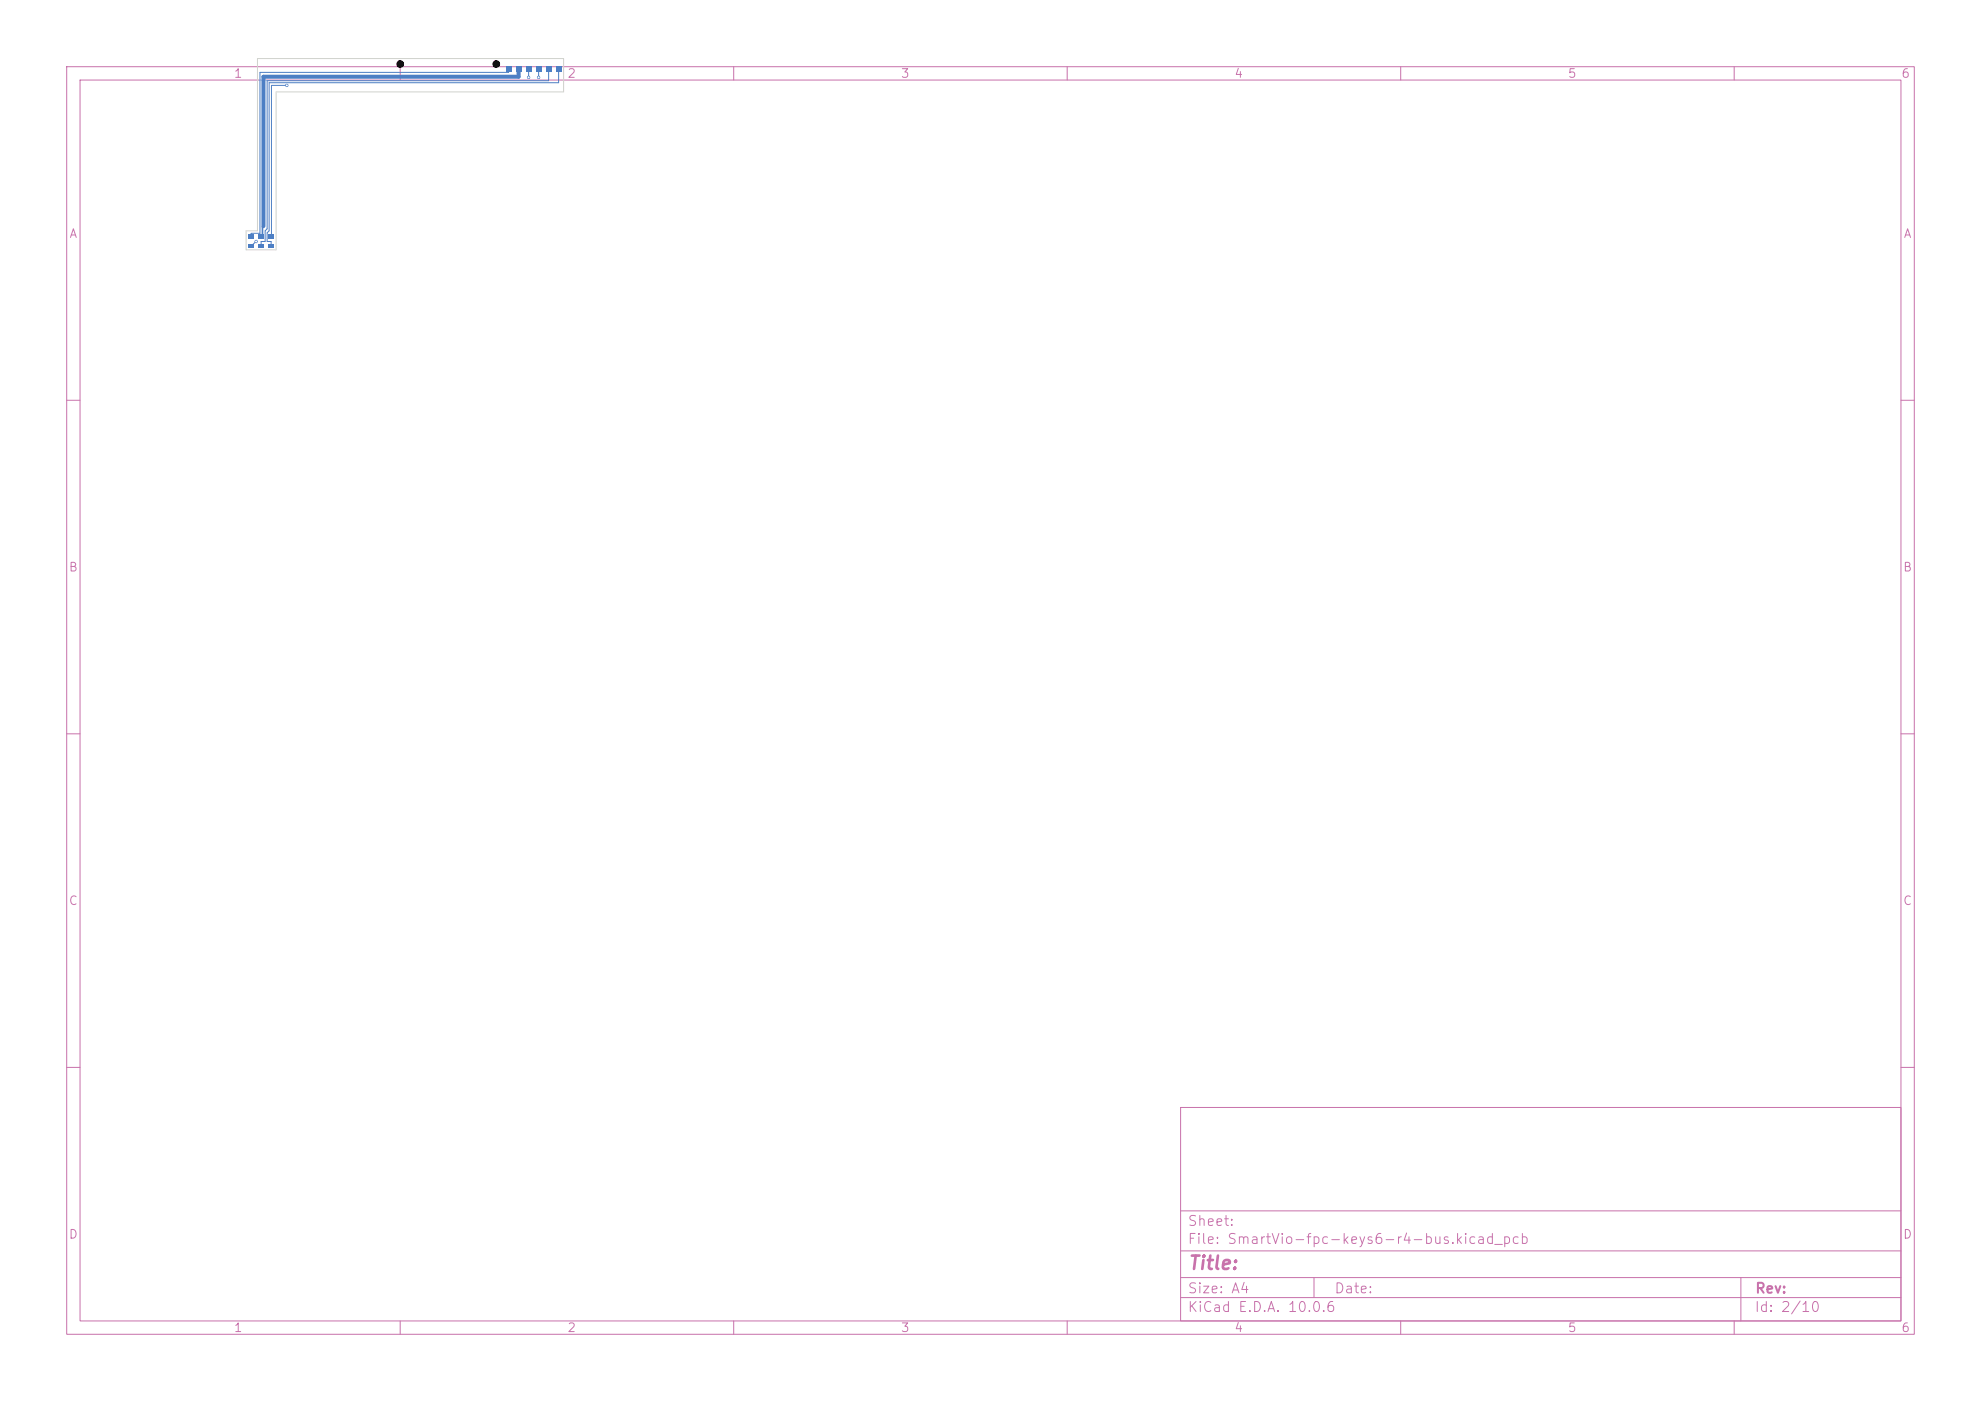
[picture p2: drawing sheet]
<svg xmlns="http://www.w3.org/2000/svg" width="297mm" height="210mm" viewBox="0 0 297 210" stroke-linecap="round" stroke-linejoin="round" font-family="sans-serif">
<defs><g id="words">
<text font-size="2" fill="#c872ab" x="178" y="190.8">Title:</text>
<g font-size="1.5" fill="#c872ab">
<text x="178" y="184.1">Sheet:</text>
<text x="178" y="186.8">File: SmartVio-fpc-keys6-r4-bus.kicad_pcb</text>
<text x="178" y="197">KiCad E.D.A. 10.0.6</text>
<text x="178" y="194.2">Size: A4</text>
<text x="200" y="194.2">Date:</text>
<text x="263" y="197">Id: 2/10</text>
<text x="263" y="194.2">Rev:</text>
</g>
<g font-size="1.3" fill="#c872ab">
<text x="35" y="12">1</text>
<text x="85" y="12">2</text>
<text x="135" y="12">3</text>
<text x="185" y="12">4</text>
<text x="235" y="12">5</text>
<text x="285" y="12">6</text>
<text x="10.3" y="36">A</text>
<text x="285.3" y="36">A</text>
<text x="10.2" y="86">B</text>
<text x="285.2" y="86">B</text>
<text x="10.2" y="136">C</text>
<text x="285.2" y="136">C</text>
<text x="10.2" y="186">D</text>
<text x="285.2" y="186">D</text>
<text x="35" y="200">1</text>
<text x="85" y="200">2</text>
<text x="135" y="200">3</text>
<text x="185" y="200">4</text>
<text x="235" y="200">5</text>
<text x="285" y="200">6</text>
</g>
</g></defs>
<g fill="none" stroke="#c872ab" stroke-width=".15">
<path d="M10 10h277v190h-277zM12 12h273v186h-273zM60 10v2M110 10v2M160 10v2M210 10v2M260 10v2M10 60h2M285 60h2M10 110h2M285 110h2M10 160h2"/>
<path d="M177 166h108v32h-108zM285 160h2M60 198v2M110 198v2M160 198v2M177 194.5h108M177 191.5h108M177 187.5h108M177 181.5h108M197 191.5v3M210 198v2M260 198v2"/>
<path d="M261 191.5v6.5"/>
</g>
<g fill="#4d7fc4">
<path d="M37.3 35.2h.7v.6h-.7z"/>
<path d="M38.8 35.2h.7v.6h-.7z"/>
<path d="M40.3 35.2h.7v.6h-.7z"/>
<path d="M37.3 36.6h.7v.6h-.7z"/>
<path d="M38.8 36.6h.7v.6h-.7z"/>
<path d="M40.3 36.6h.7v.6h-.7z"/>
<path d="M75.9 9.9h.7v.8h-.7z"/>
<path d="M77.4 9.9h.7v.8h-.7z"/>
<path d="M78.9 9.9h.7v.8h-.7z"/>
<path d="M80.4 9.9h.7v.8h-.7z"/>
<path d="M81.9 9.9h.7v.8h-.7z"/>
<path d="M83.4 9.9h.7v.8h-.7z"/>
</g>
<g fill="#4d7fc4" stroke="#4d7fc4" stroke-width=".15">
<circle cx="79.3" cy="11.6" r=".17"/>
<circle cx="43" cy="12.8" r=".18"/>
<circle cx="80.7" cy="11.6" r=".18"/>
<circle cx="38.4" cy="36.2" r=".17"/>
</g>
<path d="M43 12.8h-2.3v22.7M76.2 10.3v.6h-37.2v24.1h-1.3v.5M79.2 10.3v1.3M80.7 10.3v1.3M82.3 10.3v1.8h-42.3v22.2l-.3 .3v1.6h-.6v.7M83.7 10.3v2.1h-43.3v22.2l-.4 .3v1.3h.6v.7M38.4 36.2l-.7 .7" fill="none" stroke="#4d7fc4" stroke-width=".15"/>
<path d="M39.3 33.9v1.6" fill="none" stroke="#4d7fc4" stroke-width=".25"/>
<path d="M77.7 10.3v1.2h-38.2v22.4" fill="none" stroke="#4d7fc4" stroke-width=".6"/>
<path d="M38.6 8.8h45.9v5h-43.1v23.7h-4.5v-2.9h1.7z" fill="none" stroke="#d0d2cd" stroke-width=".15"/>
<g fill="#fff" stroke="#fff" stroke-width=".15">
<circle cx="79.3" cy="11.6" r=".07"/>
<circle cx="43" cy="12.8" r=".08"/>
<circle cx="80.7" cy="11.6" r=".08"/>
<circle cx="38.4" cy="36.2" r=".08"/>
</g>
<g fill="#000" stroke="#000" stroke-width=".15">
<circle cx="60" cy="9.6" r=".5"/>
<circle cx="74.4" cy="9.6" r=".5"/>
</g>
<use href="#words"/>
</svg>
